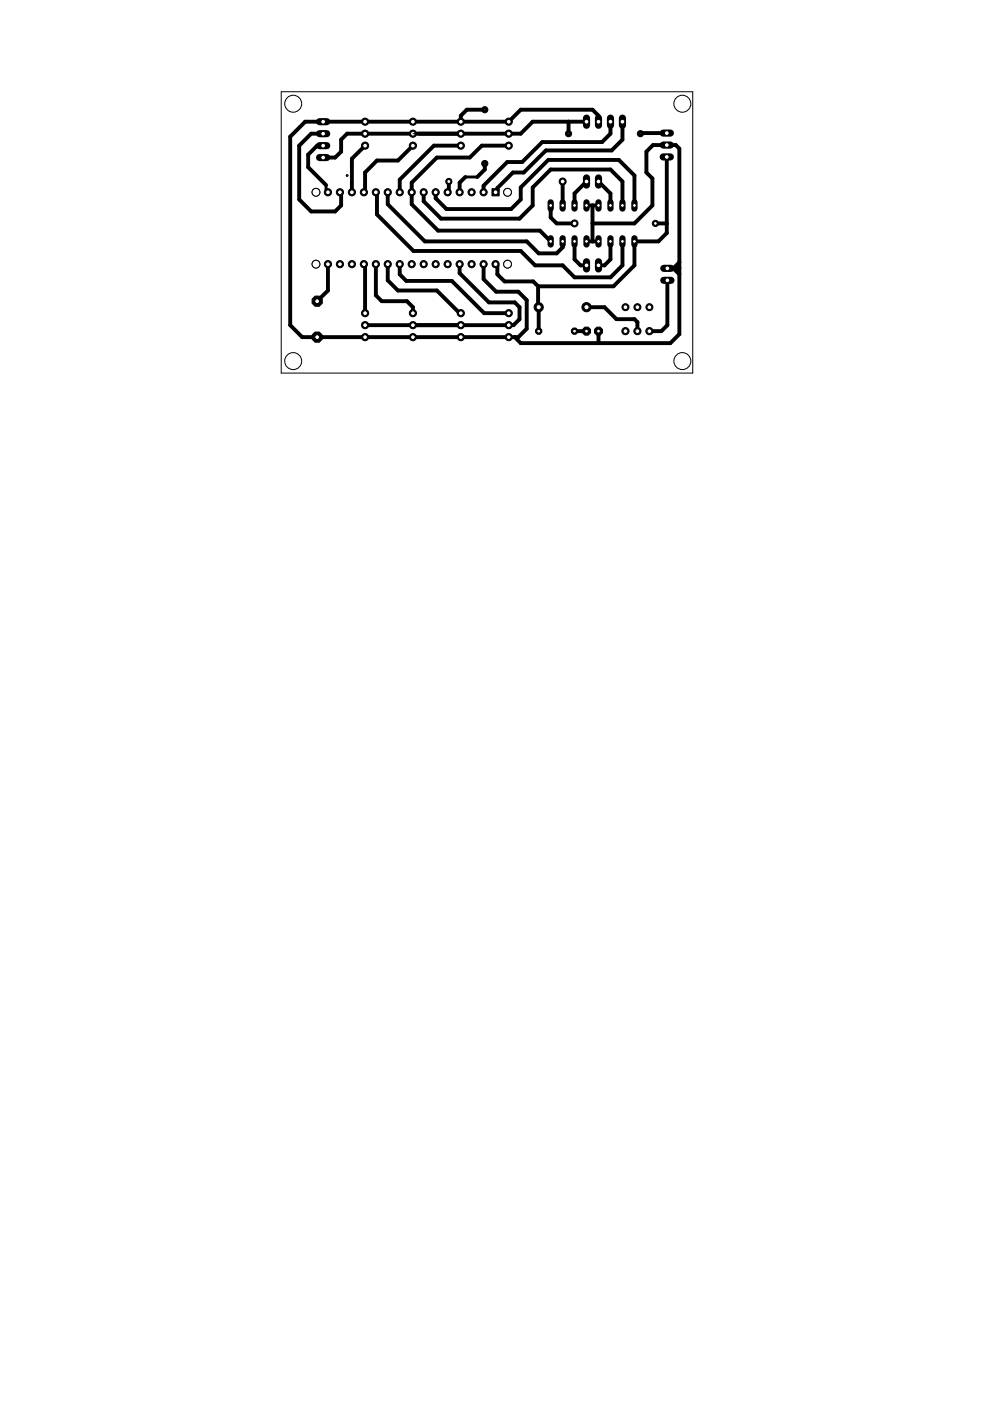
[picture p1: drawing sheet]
<svg xmlns="http://www.w3.org/2000/svg" width="210mm" height="297mm" viewBox="0 0 210 297" stroke-linecap="round" stroke-linejoin="round" font-family="sans-serif">
<g fill="none" stroke="#000" stroke-width=".21">
<circle cx="62.2" cy="22" r="1.8"/>
<circle cx="144.7" cy="22" r="1.8"/>
<circle cx="62.2" cy="76.6" r="1.8"/>
<circle cx="144.7" cy="76.6" r="1.8"/>
</g>
<g fill="none" stroke="#000" stroke-width=".83">
<path d="M68.5 30.9h-1.3l-1.9 1.9v2.7l3.8 3.7M68.5 28.3h-2.5l-2.6 2.6v11.4l2.6 2.5h5.1l1.2-1.2v-2.6M77.4 30.9l-2.8 2.8v7.1M87.5 30.9l-3.1 3.1h-4.5l-2.5 2.6v4.4M95.2 38.5v2.5l-.3-.2M97.7 30.9h-5.7l-7.2 7.2v2.7M98.7 37.5l-1.2 1.2v2.1M102.8 23.3h-3.8l-1.3 1.2v1.3M102.8 34.7v1.2l-1.6 1.6M107.9 30.9h-5.7l-2.6 2.5h-7l-5.3 5.3v4.6l5.6 5.6h21.6l2.3 2.3M119.3 38.5v5.1M120.5 25.8v2.5"/>
<path d="M124.4 38.5l-2.6 2.5v2.6M124.4 25.8h-11.5l-2.5 2.5h-36.8l-1.3 1.3v2.6l-1.2 1.2h-2.6M126.9 38.5l2.5 2.5v2.6M126.9 25.8v-1.3l-1.3-1.2h-15.2l-2.5 2.5h-43.2l-3.2 3.2v39.9l2.6 2.6h45.8l1.8-1.8v-6.1l-1.8-1.8h-4.7l-2.7-2.6v-3.2M129.4 25.8v2.5l-1.7 1.8h-12.7l-4.3 4.3h-3.2l-5 5v1.4M132 25.8v3.8l-2.3 2.3h-14l-4.7 4.7h-2.2l-3.3 3.3v.5l-.4 .4M135.9 28.2h5.5M141.4 33.3v16.1l-1.8 1.8h-5.1v5.1l-4.4 4.4h-16M69.5 56v5.6l-2.3 2.3M77.4 56.3v10.1M79.7 56v6.6l1.2 1.3h5.4l1.2 1.2v1.3M79.9 41v4.5l7.8 7.7h22.7l3.1 3.1h5.8l2.5 2.5h7.6l2.6-2.5v-5.1"/>
<path d="M82.2 40.8v2.5l7.9 7.9h21.6l2.5 2.5h3.8l1.3-1.2v-1.3M82.2 56v3.4l2.2 2.2h8.2l4.9 4.8M84.8 56v2.2l1.3 1.4h9.7l6.9 6.8h5.2M89.8 40.8v1.9l3.7 3.7h16.7l2.7-2.8v-3.8l3.9-3.9h12.6l2.6 2.6v5.1M92.4 40.8v1.2l2.3 2.3h13.7l2-2v-2.5l5.8-5.9h15l3.3 3.3v6.4M97.5 56v1.9l6.2 6.2h5.4l1.1 1v2.6l-1.3 1.2h-31.5M105.1 56l.4 .4v1.8l1.5 1.5h6.1l1 1M116.8 43.6v2.5l1.2 1.3h3.8M121.8 51.2v3.8l1.3 1.3h1.3M124.4 43.6h2.5M124.4 51.2h2.5M125.6 47.4h8.9l3.8-3.8v-5.8l-1.2-1.2v-4.4l1.4-1.4h4.8l.7 .7v39.3l-1.9 1.9h-31.7l-1.3-1.2"/>
<path d="M125.6 43.6v7.6M129.4 51.2v3.8l-1.2 1.3h-1.3M139 47.4h2.4M141.5 56.9h1.3l1.2 1.3M141.5 59.4v9.5l-1.3 1.3h-2.5M143.4 56.9h.6M144 55.6l-.9 1M114.1 60.7v4.3M114.2 65.1v5.1M121.8 70.2h2.6M124.4 65.1h3.8l2.5 2.6h3.8l.6 .6v1.9M126.9 70.2v2.5"/>
</g>
<path d="M69.1 39.2v1.2l.4 .4M77.4 28.3l.3 .3M98.7 37.5h2.5M135.9 28.2l-.1 .1M72.1 40.8l.2 .2M77.2 56l.2 .3M77.2 40.8l.2 .2M79.7 40.8l.2 .2M142.8 56.9l.3-.3 .3 .3M97.5 66.4h.2M114.1 65l.1 .1" fill="none" stroke="#000" stroke-width=".61"/>
<circle cx="77.4" cy="71.5" r=".76" fill="#000" stroke="#000" stroke-width=".21"/>
<circle cx="77.4" cy="71.5" r=".51" fill="#fff" stroke="#000" stroke-width=".21"/>
<circle cx="77.4" cy="68.9" r=".76" fill="#000" stroke="#000" stroke-width=".21"/>
<circle cx="77.4" cy="68.9" r=".51" fill="#fff" stroke="#000" stroke-width=".21"/>
<circle cx="77.4" cy="66.4" r=".76" fill="#000" stroke="#000" stroke-width=".21"/>
<circle cx="77.4" cy="66.4" r=".51" fill="#fff" stroke="#000" stroke-width=".21"/>
<circle cx="87.5" cy="71.5" r=".76" fill="#000" stroke="#000" stroke-width=".21"/>
<circle cx="87.5" cy="71.5" r=".51" fill="#fff" stroke="#000" stroke-width=".21"/>
<circle cx="87.5" cy="68.9" r=".76" fill="#000" stroke="#000" stroke-width=".21"/>
<circle cx="87.5" cy="68.9" r=".51" fill="#fff" stroke="#000" stroke-width=".21"/>
<circle cx="87.5" cy="66.4" r=".76" fill="#000" stroke="#000" stroke-width=".21"/>
<circle cx="87.5" cy="66.4" r=".51" fill="#fff" stroke="#000" stroke-width=".21"/>
<circle cx="97.7" cy="71.5" r=".76" fill="#000" stroke="#000" stroke-width=".21"/>
<circle cx="97.7" cy="71.5" r=".51" fill="#fff" stroke="#000" stroke-width=".21"/>
<circle cx="97.7" cy="68.9" r=".76" fill="#000" stroke="#000" stroke-width=".21"/>
<circle cx="97.7" cy="68.9" r=".51" fill="#fff" stroke="#000" stroke-width=".21"/>
<circle cx="97.7" cy="66.4" r=".76" fill="#000" stroke="#000" stroke-width=".21"/>
<circle cx="97.7" cy="66.4" r=".51" fill="#fff" stroke="#000" stroke-width=".21"/>
<circle cx="107.9" cy="71.5" r=".76" fill="#000" stroke="#000" stroke-width=".21"/>
<circle cx="107.9" cy="71.5" r=".51" fill="#fff" stroke="#000" stroke-width=".21"/>
<circle cx="107.9" cy="68.9" r=".76" fill="#000" stroke="#000" stroke-width=".21"/>
<circle cx="107.9" cy="68.9" r=".51" fill="#fff" stroke="#000" stroke-width=".21"/>
<circle cx="107.9" cy="66.4" r=".76" fill="#000" stroke="#000" stroke-width=".21"/>
<circle cx="107.9" cy="66.4" r=".51" fill="#fff" stroke="#000" stroke-width=".21"/>
<path d="M132 25v1.6" fill="none" stroke="#000" stroke-width="1.5"/>
<circle cx="132" cy="25.8" r=".51" fill="#fff" stroke="#000" stroke-width=".21"/>
<path d="M129.4 25v1.6" fill="none" stroke="#000" stroke-width="1.5"/>
<circle cx="129.4" cy="25.8" r=".51" fill="#fff" stroke="#000" stroke-width=".21"/>
<path d="M126.9 25v1.6" fill="none" stroke="#000" stroke-width="1.5"/>
<circle cx="126.9" cy="25.8" r=".51" fill="#fff" stroke="#000" stroke-width=".21"/>
<path d="M124.4 25v1.6" fill="none" stroke="#000" stroke-width="1.5"/>
<circle cx="124.4" cy="25.8" r=".51" fill="#fff" stroke="#000" stroke-width=".21"/>
<path d="M140.7 59.4h1.6" fill="none" stroke="#000" stroke-width="1.5"/>
<circle cx="141.5" cy="59.4" r=".51" fill="#fff" stroke="#000" stroke-width=".21"/>
<path d="M140.7 56.9h1.6" fill="none" stroke="#000" stroke-width="1.5"/>
<circle cx="141.5" cy="56.9" r=".51" fill="#fff" stroke="#000" stroke-width=".21"/>
<path d="M67.8 33.4h1.5" fill="none" stroke="#000" stroke-width="1.5"/>
<circle cx="68.5" cy="33.4" r=".51" fill="#fff" stroke="#000" stroke-width=".21"/>
<path d="M67.8 30.9h1.5" fill="none" stroke="#000" stroke-width="1.5"/>
<circle cx="68.5" cy="30.9" r=".51" fill="#fff" stroke="#000" stroke-width=".21"/>
<path d="M67.8 28.3h1.5" fill="none" stroke="#000" stroke-width="1.5"/>
<circle cx="68.5" cy="28.3" r=".51" fill="#fff" stroke="#000" stroke-width=".21"/>
<path d="M67.8 25.8h1.5" fill="none" stroke="#000" stroke-width="1.5"/>
<circle cx="68.5" cy="25.8" r=".51" fill="#fff" stroke="#000" stroke-width=".21"/>
<path d="M134.5 42.9v1.3" fill="none" stroke="#000" stroke-width="1.3"/>
<circle cx="134.5" cy="43.6" r=".4" fill="#fff" stroke="#000" stroke-width=".21"/>
<path d="M132 42.9v1.3" fill="none" stroke="#000" stroke-width="1.3"/>
<circle cx="132" cy="43.6" r=".4" fill="#fff" stroke="#000" stroke-width=".21"/>
<path d="M119.3 42.9v1.3" fill="none" stroke="#000" stroke-width="1.3"/>
<circle cx="119.3" cy="43.6" r=".4" fill="#fff" stroke="#000" stroke-width=".21"/>
<path d="M116.8 42.9v1.3" fill="none" stroke="#000" stroke-width="1.3"/>
<circle cx="116.8" cy="43.6" r=".4" fill="#fff" stroke="#000" stroke-width=".21"/>
<path d="M129.4 42.9v1.3" fill="none" stroke="#000" stroke-width="1.3"/>
<circle cx="129.4" cy="43.6" r=".4" fill="#fff" stroke="#000" stroke-width=".21"/>
<path d="M126.9 42.9v1.3" fill="none" stroke="#000" stroke-width="1.3"/>
<circle cx="126.9" cy="43.6" r=".4" fill="#fff" stroke="#000" stroke-width=".21"/>
<path d="M121.8 42.9v1.3" fill="none" stroke="#000" stroke-width="1.3"/>
<circle cx="121.8" cy="43.6" r=".4" fill="#fff" stroke="#000" stroke-width=".21"/>
<path d="M124.4 42.9v1.3" fill="none" stroke="#000" stroke-width="1.3"/>
<circle cx="124.4" cy="43.6" r=".4" fill="#fff" stroke="#000" stroke-width=".21"/>
<path d="M116.8 50.5v1.3" fill="none" stroke="#000" stroke-width="1.3"/>
<circle cx="116.8" cy="51.2" r=".4" fill="#fff" stroke="#000" stroke-width=".21"/>
<path d="M119.3 50.5v1.3" fill="none" stroke="#000" stroke-width="1.3"/>
<circle cx="119.3" cy="51.2" r=".4" fill="#fff" stroke="#000" stroke-width=".21"/>
<path d="M121.8 50.5v1.3" fill="none" stroke="#000" stroke-width="1.3"/>
<circle cx="121.8" cy="51.2" r=".4" fill="#fff" stroke="#000" stroke-width=".21"/>
<path d="M124.4 50.5v1.3" fill="none" stroke="#000" stroke-width="1.3"/>
<circle cx="124.4" cy="51.2" r=".4" fill="#fff" stroke="#000" stroke-width=".21"/>
<path d="M126.9 50.5v1.3" fill="none" stroke="#000" stroke-width="1.3"/>
<circle cx="126.9" cy="51.2" r=".4" fill="#fff" stroke="#000" stroke-width=".21"/>
<path d="M129.4 50.5v1.3" fill="none" stroke="#000" stroke-width="1.3"/>
<circle cx="129.4" cy="51.2" r=".4" fill="#fff" stroke="#000" stroke-width=".21"/>
<path d="M132 50.5v1.3" fill="none" stroke="#000" stroke-width="1.3"/>
<circle cx="132" cy="51.2" r=".4" fill="#fff" stroke="#000" stroke-width=".21"/>
<path d="M134.5 50.5v1.3" fill="none" stroke="#000" stroke-width="1.3"/>
<circle cx="134.5" cy="51.2" r=".4" fill="#fff" stroke="#000" stroke-width=".21"/>
<path d="M104.3 40h1.5v1.5h-1.5z" fill="#000" stroke="#000" stroke-width=".21"/>
<circle cx="105.1" cy="40.8" r=".51" fill="#fff" stroke="#000" stroke-width=".21"/>
<circle cx="102.5" cy="40.8" r=".76" fill="#000" stroke="#000" stroke-width=".21"/>
<circle cx="102.5" cy="40.8" r=".51" fill="#fff" stroke="#000" stroke-width=".21"/>
<circle cx="100" cy="40.8" r=".76" fill="#000" stroke="#000" stroke-width=".21"/>
<circle cx="100" cy="40.8" r=".51" fill="#fff" stroke="#000" stroke-width=".21"/>
<circle cx="97.5" cy="40.8" r=".76" fill="#000" stroke="#000" stroke-width=".21"/>
<circle cx="97.5" cy="40.8" r=".51" fill="#fff" stroke="#000" stroke-width=".21"/>
<circle cx="94.9" cy="40.8" r=".76" fill="#000" stroke="#000" stroke-width=".21"/>
<circle cx="94.9" cy="40.8" r=".51" fill="#fff" stroke="#000" stroke-width=".21"/>
<circle cx="92.4" cy="40.8" r=".76" fill="#000" stroke="#000" stroke-width=".21"/>
<circle cx="92.4" cy="40.8" r=".51" fill="#fff" stroke="#000" stroke-width=".21"/>
<circle cx="89.8" cy="40.8" r=".76" fill="#000" stroke="#000" stroke-width=".21"/>
<circle cx="89.8" cy="40.8" r=".51" fill="#fff" stroke="#000" stroke-width=".21"/>
<circle cx="87.3" cy="40.8" r=".76" fill="#000" stroke="#000" stroke-width=".21"/>
<circle cx="87.3" cy="40.8" r=".51" fill="#fff" stroke="#000" stroke-width=".21"/>
<circle cx="84.8" cy="40.8" r=".76" fill="#000" stroke="#000" stroke-width=".21"/>
<circle cx="84.8" cy="40.8" r=".51" fill="#fff" stroke="#000" stroke-width=".21"/>
<circle cx="82.2" cy="40.8" r=".76" fill="#000" stroke="#000" stroke-width=".21"/>
<circle cx="82.2" cy="40.8" r=".51" fill="#fff" stroke="#000" stroke-width=".21"/>
<circle cx="79.7" cy="40.8" r=".76" fill="#000" stroke="#000" stroke-width=".21"/>
<circle cx="79.7" cy="40.8" r=".51" fill="#fff" stroke="#000" stroke-width=".21"/>
<circle cx="77.2" cy="40.8" r=".76" fill="#000" stroke="#000" stroke-width=".21"/>
<circle cx="77.2" cy="40.8" r=".51" fill="#fff" stroke="#000" stroke-width=".21"/>
<circle cx="105.1" cy="56" r=".76" fill="#000" stroke="#000" stroke-width=".21"/>
<circle cx="105.1" cy="56" r=".51" fill="#fff" stroke="#000" stroke-width=".21"/>
<circle cx="102.5" cy="56" r=".76" fill="#000" stroke="#000" stroke-width=".21"/>
<circle cx="102.5" cy="56" r=".51" fill="#fff" stroke="#000" stroke-width=".21"/>
<circle cx="100" cy="56" r=".76" fill="#000" stroke="#000" stroke-width=".21"/>
<circle cx="100" cy="56" r=".51" fill="#fff" stroke="#000" stroke-width=".21"/>
<circle cx="97.5" cy="56" r=".76" fill="#000" stroke="#000" stroke-width=".21"/>
<circle cx="97.5" cy="56" r=".51" fill="#fff" stroke="#000" stroke-width=".21"/>
<circle cx="94.9" cy="56" r=".76" fill="#000" stroke="#000" stroke-width=".21"/>
<circle cx="94.9" cy="56" r=".51" fill="#fff" stroke="#000" stroke-width=".21"/>
<circle cx="92.4" cy="56" r=".76" fill="#000" stroke="#000" stroke-width=".21"/>
<circle cx="92.4" cy="56" r=".51" fill="#fff" stroke="#000" stroke-width=".21"/>
<circle cx="87.3" cy="56" r=".76" fill="#000" stroke="#000" stroke-width=".21"/>
<circle cx="87.3" cy="56" r=".51" fill="#fff" stroke="#000" stroke-width=".21"/>
<circle cx="84.8" cy="56" r=".76" fill="#000" stroke="#000" stroke-width=".21"/>
<circle cx="84.8" cy="56" r=".51" fill="#fff" stroke="#000" stroke-width=".21"/>
<circle cx="79.7" cy="56" r=".76" fill="#000" stroke="#000" stroke-width=".21"/>
<circle cx="79.7" cy="56" r=".51" fill="#fff" stroke="#000" stroke-width=".21"/>
<circle cx="77.2" cy="56" r=".76" fill="#000" stroke="#000" stroke-width=".21"/>
<circle cx="77.2" cy="56" r=".51" fill="#fff" stroke="#000" stroke-width=".21"/>
<circle cx="82.2" cy="56" r=".76" fill="#000" stroke="#000" stroke-width=".21"/>
<circle cx="82.2" cy="56" r=".51" fill="#fff" stroke="#000" stroke-width=".21"/>
<circle cx="89.8" cy="56" r=".76" fill="#000" stroke="#000" stroke-width=".21"/>
<circle cx="89.8" cy="56" r=".51" fill="#fff" stroke="#000" stroke-width=".21"/>
<circle cx="74.6" cy="40.8" r=".76" fill="#000" stroke="#000" stroke-width=".21"/>
<circle cx="74.6" cy="40.8" r=".51" fill="#fff" stroke="#000" stroke-width=".21"/>
<circle cx="72.1" cy="40.8" r=".76" fill="#000" stroke="#000" stroke-width=".21"/>
<circle cx="72.1" cy="40.8" r=".51" fill="#fff" stroke="#000" stroke-width=".21"/>
<circle cx="69.5" cy="40.8" r=".76" fill="#000" stroke="#000" stroke-width=".21"/>
<circle cx="69.5" cy="40.8" r=".51" fill="#fff" stroke="#000" stroke-width=".21"/>
<circle cx="74.6" cy="56" r=".76" fill="#000" stroke="#000" stroke-width=".21"/>
<circle cx="74.6" cy="56" r=".51" fill="#fff" stroke="#000" stroke-width=".21"/>
<circle cx="72.1" cy="56" r=".76" fill="#000" stroke="#000" stroke-width=".21"/>
<circle cx="72.1" cy="56" r=".51" fill="#fff" stroke="#000" stroke-width=".21"/>
<circle cx="69.5" cy="56" r=".76" fill="#000" stroke="#000" stroke-width=".21"/>
<circle cx="69.5" cy="56" r=".51" fill="#fff" stroke="#000" stroke-width=".21"/>
<path d="M124.4 37.7v1.5" fill="none" stroke="#000" stroke-width="1.5"/>
<circle cx="124.4" cy="38.5" r=".51" fill="#fff" stroke="#000" stroke-width=".21"/>
<path d="M126.9 37.7v1.5" fill="none" stroke="#000" stroke-width="1.5"/>
<circle cx="126.9" cy="38.5" r=".51" fill="#fff" stroke="#000" stroke-width=".21"/>
<path d="M126.9 55.5v1.5" fill="none" stroke="#000" stroke-width="1.5"/>
<circle cx="126.9" cy="56.3" r=".51" fill="#fff" stroke="#000" stroke-width=".21"/>
<path d="M124.4 55.5v1.5" fill="none" stroke="#000" stroke-width="1.5"/>
<circle cx="124.4" cy="56.3" r=".51" fill="#fff" stroke="#000" stroke-width=".21"/>
<circle cx="77.4" cy="25.8" r=".76" fill="#000" stroke="#000" stroke-width=".21"/>
<circle cx="77.4" cy="25.8" r=".51" fill="#fff" stroke="#000" stroke-width=".21"/>
<circle cx="77.4" cy="28.3" r=".76" fill="#000" stroke="#000" stroke-width=".21"/>
<circle cx="77.4" cy="28.3" r=".51" fill="#fff" stroke="#000" stroke-width=".21"/>
<circle cx="77.4" cy="30.9" r=".76" fill="#000" stroke="#000" stroke-width=".21"/>
<circle cx="77.4" cy="30.9" r=".51" fill="#fff" stroke="#000" stroke-width=".21"/>
<circle cx="87.5" cy="25.8" r=".76" fill="#000" stroke="#000" stroke-width=".21"/>
<circle cx="87.5" cy="25.8" r=".51" fill="#fff" stroke="#000" stroke-width=".21"/>
<circle cx="87.5" cy="28.3" r=".76" fill="#000" stroke="#000" stroke-width=".21"/>
<circle cx="87.5" cy="28.3" r=".51" fill="#fff" stroke="#000" stroke-width=".21"/>
<circle cx="87.5" cy="30.9" r=".76" fill="#000" stroke="#000" stroke-width=".21"/>
<circle cx="87.5" cy="30.9" r=".51" fill="#fff" stroke="#000" stroke-width=".21"/>
<circle cx="97.7" cy="25.8" r=".76" fill="#000" stroke="#000" stroke-width=".21"/>
<circle cx="97.7" cy="25.8" r=".51" fill="#fff" stroke="#000" stroke-width=".21"/>
<circle cx="97.7" cy="28.3" r=".76" fill="#000" stroke="#000" stroke-width=".21"/>
<circle cx="97.7" cy="28.3" r=".51" fill="#fff" stroke="#000" stroke-width=".21"/>
<circle cx="97.7" cy="30.9" r=".76" fill="#000" stroke="#000" stroke-width=".21"/>
<circle cx="97.7" cy="30.9" r=".51" fill="#fff" stroke="#000" stroke-width=".21"/>
<circle cx="107.9" cy="25.8" r=".76" fill="#000" stroke="#000" stroke-width=".21"/>
<circle cx="107.9" cy="25.8" r=".51" fill="#fff" stroke="#000" stroke-width=".21"/>
<circle cx="107.9" cy="28.3" r=".76" fill="#000" stroke="#000" stroke-width=".21"/>
<circle cx="107.9" cy="28.3" r=".51" fill="#fff" stroke="#000" stroke-width=".21"/>
<circle cx="107.9" cy="30.9" r=".76" fill="#000" stroke="#000" stroke-width=".21"/>
<circle cx="107.9" cy="30.9" r=".51" fill="#fff" stroke="#000" stroke-width=".21"/>
<circle cx="67.2" cy="71.5" r="1.17" fill="#000" stroke="#000" stroke-width=".21"/>
<circle cx="67.2" cy="71.5" r=".51" fill="#fff" stroke="#000" stroke-width=".21"/>
<circle cx="67.2" cy="63.9" r="1.17" fill="#000" stroke="#000" stroke-width=".21"/>
<circle cx="67.2" cy="63.9" r=".51" fill="#fff" stroke="#000" stroke-width=".21"/>
<circle cx="137.7" cy="70.2" r=".76" fill="#000" stroke="#000" stroke-width=".21"/>
<circle cx="137.7" cy="70.2" r=".51" fill="#fff" stroke="#000" stroke-width=".21"/>
<circle cx="135.1" cy="70.2" r=".76" fill="#000" stroke="#000" stroke-width=".21"/>
<circle cx="135.1" cy="70.2" r=".51" fill="#fff" stroke="#000" stroke-width=".21"/>
<circle cx="132.6" cy="70.2" r=".76" fill="#000" stroke="#000" stroke-width=".21"/>
<circle cx="132.6" cy="70.2" r=".51" fill="#fff" stroke="#000" stroke-width=".21"/>
<circle cx="124.4" cy="65.1" r=".97" fill="#000" stroke="#000" stroke-width=".21"/>
<circle cx="124.4" cy="65.1" r=".55" fill="#fff" stroke="#000" stroke-width=".21"/>
<circle cx="114.2" cy="65.1" r=".97" fill="#000" stroke="#000" stroke-width=".21"/>
<circle cx="114.2" cy="65.1" r=".55" fill="#fff" stroke="#000" stroke-width=".21"/>
<circle cx="121.8" cy="70.2" r=".71" fill="#000" stroke="#000" stroke-width=".21"/>
<circle cx="121.8" cy="70.2" r=".4" fill="#fff" stroke="#000" stroke-width=".21"/>
<circle cx="114.2" cy="70.2" r=".71" fill="#000" stroke="#000" stroke-width=".21"/>
<circle cx="114.2" cy="70.2" r=".4" fill="#fff" stroke="#000" stroke-width=".21"/>
<circle cx="124.4" cy="70.2" r=".92" fill="#000" stroke="#000" stroke-width=".21"/>
<circle cx="124.4" cy="70.2" r=".4" fill="#fff" stroke="#000" stroke-width=".21"/>
<circle cx="126.9" cy="70.2" r=".92" fill="#000" stroke="#000" stroke-width=".21"/>
<circle cx="126.9" cy="70.2" r=".4" fill="#fff" stroke="#000" stroke-width=".21"/>
<path d="M140.6 33.3h1.5" fill="none" stroke="#000" stroke-width="1.5"/>
<circle cx="141.4" cy="33.3" r=".51" fill="#fff" stroke="#000" stroke-width=".21"/>
<path d="M140.6 30.8h1.5" fill="none" stroke="#000" stroke-width="1.5"/>
<circle cx="141.4" cy="30.8" r=".51" fill="#fff" stroke="#000" stroke-width=".21"/>
<path d="M140.6 28.2h1.5" fill="none" stroke="#000" stroke-width="1.5"/>
<circle cx="141.4" cy="28.2" r=".51" fill="#fff" stroke="#000" stroke-width=".21"/>
<circle cx="102.8" cy="34.7" r=".66" fill="#000" stroke="#000" stroke-width=".21"/>
<circle cx="102.8" cy="34.7" r=".17" fill="#fff" stroke="#000" stroke-width=".21"/>
<circle cx="102.8" cy="23.3" r=".66" fill="#000" stroke="#000" stroke-width=".21"/>
<circle cx="102.8" cy="23.3" r=".17" fill="#fff" stroke="#000" stroke-width=".21"/>
<circle cx="119.3" cy="38.5" r=".74" fill="#000" stroke="#000" stroke-width=".21"/>
<circle cx="119.3" cy="38.5" r=".51" fill="#fff" stroke="#000" stroke-width=".21"/>
<circle cx="95.2" cy="38.5" r=".66" fill="#000" stroke="#000" stroke-width=".21"/>
<circle cx="95.2" cy="38.5" r=".42" fill="#fff" stroke="#000" stroke-width=".21"/>
<circle cx="121.8" cy="47.4" r=".74" fill="#000" stroke="#000" stroke-width=".21"/>
<circle cx="121.8" cy="47.4" r=".51" fill="#fff" stroke="#000" stroke-width=".21"/>
<circle cx="139" cy="47.4" r=".66" fill="#000" stroke="#000" stroke-width=".21"/>
<circle cx="139" cy="47.4" r=".4" fill="#fff" stroke="#000" stroke-width=".21"/>
<circle cx="132.6" cy="65.1" r=".74" fill="#000" stroke="#000" stroke-width=".21"/>
<circle cx="132.6" cy="65.1" r=".51" fill="#fff" stroke="#000" stroke-width=".21"/>
<circle cx="135.1" cy="65.1" r=".74" fill="#000" stroke="#000" stroke-width=".21"/>
<circle cx="135.1" cy="65.1" r=".51" fill="#fff" stroke="#000" stroke-width=".21"/>
<circle cx="137.7" cy="65.1" r=".74" fill="#000" stroke="#000" stroke-width=".21"/>
<circle cx="137.7" cy="65.1" r=".51" fill="#fff" stroke="#000" stroke-width=".21"/>
<circle cx="120.5" cy="28.3" r=".66" fill="#000" stroke="#000" stroke-width=".21"/>
<circle cx="120.5" cy="28.3" r=".17" fill="#fff" stroke="#000" stroke-width=".21"/>
<circle cx="135.8" cy="28.3" r=".66" fill="#000" stroke="#000" stroke-width=".21"/>
<circle cx="135.8" cy="28.3" r=".17" fill="#fff" stroke="#000" stroke-width=".21"/>
<g fill="none" stroke="#000" stroke-width=".21">
<path d="M59.6 19.5h87.3v59.6h-87.3zM87.5 28.3h1.3"/>
<circle cx="73.6" cy="37.2" r=".17"/>
</g>
<circle cx="73.6" cy="37.2" r=".17" fill="#fff" stroke="#000" stroke-width=".21"/>
<circle cx="67" cy="40.8" r=".83" fill="none" stroke="#000" stroke-width=".21"/>
<circle cx="67" cy="40.8" r=".83" fill="#fff" stroke="#000" stroke-width=".21"/>
<circle cx="67" cy="56" r=".83" fill="none" stroke="#000" stroke-width=".21"/>
<circle cx="67" cy="56" r=".83" fill="#fff" stroke="#000" stroke-width=".21"/>
<circle cx="107.6" cy="56" r=".83" fill="none" stroke="#000" stroke-width=".21"/>
<circle cx="107.6" cy="56" r=".83" fill="#fff" stroke="#000" stroke-width=".21"/>
<circle cx="107.6" cy="40.8" r=".83" fill="none" stroke="#000" stroke-width=".21"/>
<circle cx="107.6" cy="40.8" r=".83" fill="#fff" stroke="#000" stroke-width=".21"/>
</svg>
